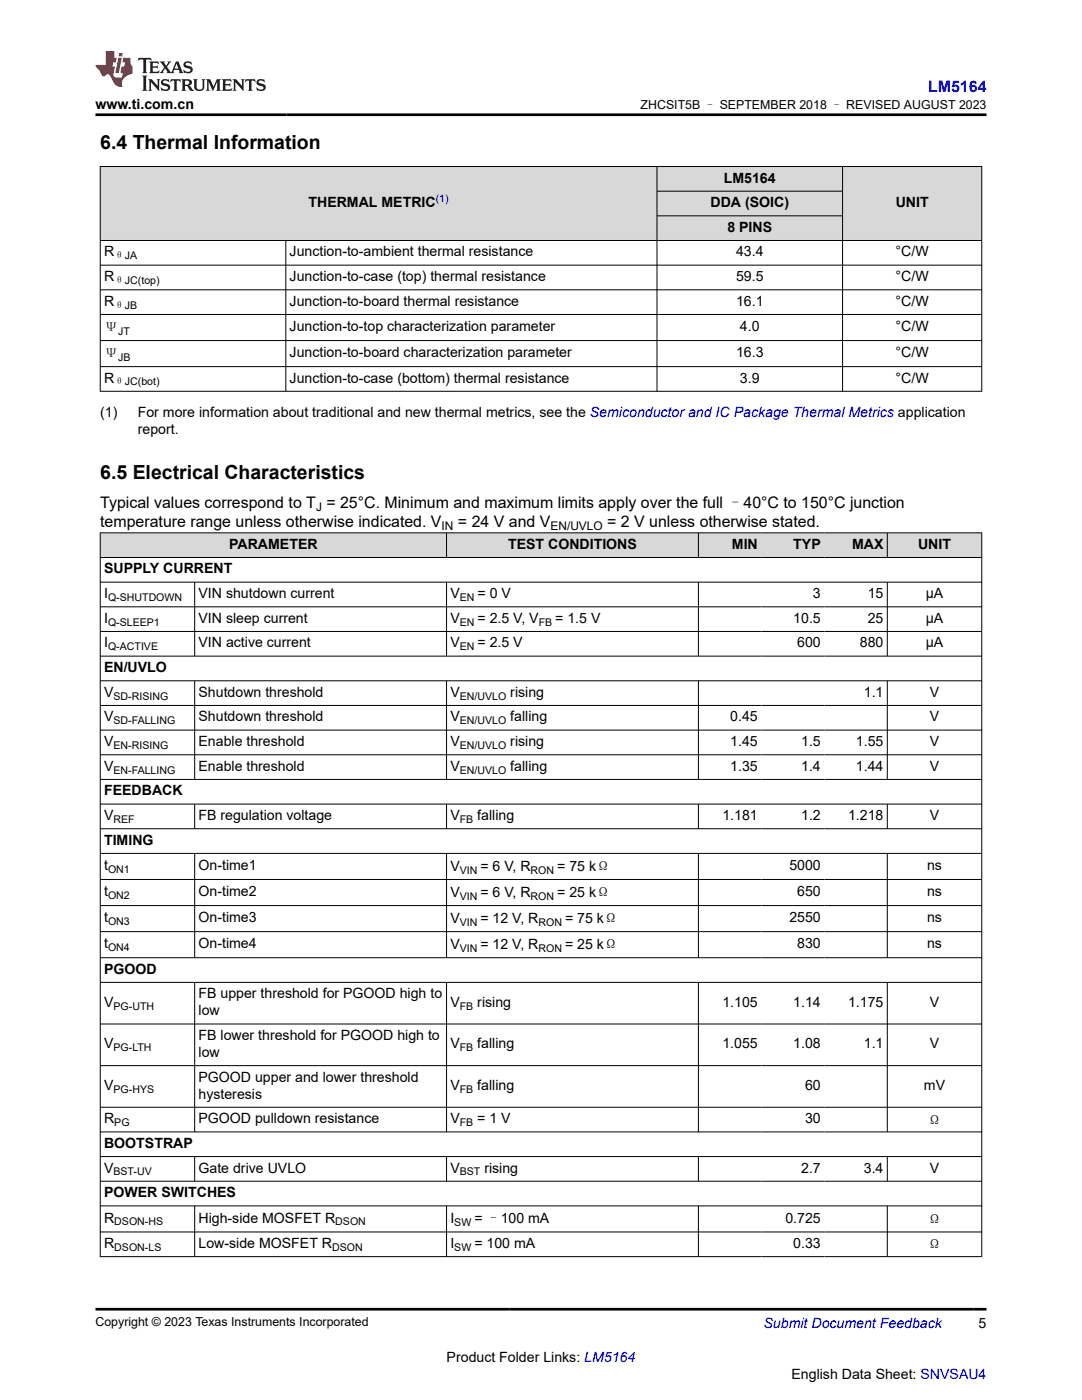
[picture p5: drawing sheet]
<svg xmlns="http://www.w3.org/2000/svg" width="216mm" height="279mm" viewBox="0 0 216 279" stroke-linecap="round" stroke-linejoin="round" font-family="sans-serif">
<defs><g id="words">
<g font-size="3.9">
<text x="20" y="29.8">6.4 Thermal Information</text>
<text x="20" y="95.6">6.5 Electrical Characteristics</text>
</g>
<text font-size="3.2" fill="#00f" x="185.2" y="18.3">LM5164</text>
<g font-size="3.2">
<text x="20" y="101.4">Typical values correspond to T = 25°C. Minimum and maximum limits apply over the full –40°C to 150°C junction</text>
<text x="20" y="105.2">temperature range unless otherwise indicated. V</text>
<text x="91.4" y="105.2">= 24 V and V</text>
<text x="121.2" y="105.2">= 2 V unless otherwise stated.</text>
</g>
<g font-size="2.8">
<text x="19" y="21.7">www.ti.com.cn</text>
<text x="61.6" y="41.3">THERMAL METRIC</text>
<text x="141.8" y="41.3">DDA (SOIC)</text>
<text x="144.4" y="36.4">LM5164</text>
<text x="178.7" y="41.3">UNIT</text>
<text x="145.1" y="46.3">8 PINS</text>
<text x="20.8" y="51.2">R</text>
<text x="57.8" y="51.2">Junction-to-ambient thermal resistance</text>
<text x="146.9" y="51.2">43.4</text>
<text x="178.7" y="51.2">°C/W</text>
<text x="20.8" y="56.1">R</text>
<text x="57.8" y="56.1">Junction-to-case (top) thermal resistance</text>
<text x="146.9" y="56.1">59.5</text>
<text x="178.7" y="56.1">°C/W</text>
<text x="20.8" y="61">R</text>
<text x="57.8" y="61">Junction-to-board thermal resistance</text>
<text x="146.9" y="61">16.1</text>
<text x="178.7" y="61">°C/W</text>
<text x="20.8" y="66.2">Ψ</text>
<text x="20.8" y="71.4">Ψ</text>
<text x="57.8" y="66.1">Junction-to-top characterization parameter</text>
<text x="57.8" y="71.3">Junction-to-board characterization parameter</text>
<text x="146.9" y="71.3">16.3</text>
<text x="147.6" y="66.1">4.0</text>
<text x="178.7" y="66.1">°C/W</text>
<text x="178.7" y="71.3">°C/W</text>
<text x="20.8" y="76.4">R</text>
<text x="57.8" y="76.4">Junction-to-case (bottom) thermal resistance</text>
<text x="147.6" y="76.4">3.9</text>
<text x="178.7" y="76.4">°C/W</text>
<text x="20" y="83.2">(1)</text>
<text x="27.5" y="83.2">For more information about traditional and new thermal metrics, see the Semiconductor and IC Package Thermal Metrics application</text>
<text x="27.5" y="86.5">report.</text>
<text x="45.7" y="109.5">PARAMETER</text>
<text x="101.4" y="109.5">TEST CONDITIONS</text>
<text x="146" y="109.5">MIN</text>
<text x="158.3" y="109.5">TYP</text>
<text x="170" y="109.5">MAX</text>
<text x="183.2" y="109.5">UNIT</text>
<text x="20.8" y="114.5">SUPPLY CURRENT</text>
<text x="20.8" y="119.4">I</text>
<text x="39.6" y="119.4">VIN shutdown current</text>
<text x="89.9" y="119.4">V</text>
<text x="95.3" y="119.4">= 0 V</text>
<text x="162.2" y="119.4">3</text>
<text x="173.1" y="119.4">15</text>
<text x="184.7" y="119.4">µA</text>
<text x="20.8" y="124.3">I</text>
<text x="39.6" y="124.3">VIN sleep current</text>
<text x="89.9" y="124.3">V</text>
<text x="95.3" y="124.3">= 2.5 V, V</text>
<text x="110.8" y="124.3">= 1.5 V</text>
<text x="158.3" y="124.3">10.5</text>
<text x="173.1" y="124.3">25</text>
<text x="184.7" y="124.3">µA</text>
<text x="20.8" y="129.2">I</text>
<text x="39.6" y="129.2">VIN active current</text>
<text x="89.9" y="129.2">V</text>
<text x="95.3" y="129.2">= 2.5 V</text>
<text x="159.1" y="129.2">600</text>
<text x="171.6" y="129.2">880</text>
<text x="184.7" y="129.2">µA</text>
<text x="20.8" y="134.1">EN/UVLO</text>
<text x="20.8" y="139.1">V</text>
<text x="20.8" y="144">V</text>
<text x="39.6" y="139.1">Shutdown threshold</text>
<text x="39.6" y="144">Shutdown threshold</text>
<text x="89.9" y="139.1">V</text>
<text x="89.9" y="144">V</text>
<text x="101.8" y="139.1">rising</text>
<text x="101.8" y="144">falling</text>
<text x="145.7" y="144">0.45</text>
<text x="172.4" y="139.1">1.1</text>
<text x="185.5" y="139.1">V</text>
<text x="185.5" y="144">V</text>
<text x="20.8" y="148.9">V</text>
<text x="39.6" y="148.9">Enable threshold</text>
<text x="89.9" y="148.9">V</text>
<text x="101.8" y="148.9">rising</text>
<text x="145.7" y="148.9">1.45</text>
<text x="159.9" y="148.9">1.5</text>
<text x="170.8" y="148.9">1.55</text>
<text x="185.5" y="148.9">V</text>
<text x="20.8" y="153.8">V</text>
<text x="39.6" y="153.8">Enable threshold</text>
<text x="89.9" y="153.8">V</text>
<text x="101.8" y="153.8">falling</text>
<text x="145.7" y="153.8">1.35</text>
<text x="159.9" y="153.8">1.4</text>
<text x="170.8" y="153.8">1.44</text>
<text x="185.5" y="153.8">V</text>
<text x="20.8" y="158.7">FEEDBACK</text>
<text x="20.8" y="163.7">V</text>
<text x="39.6" y="163.7">FB regulation voltage</text>
<text x="89.9" y="163.7">V</text>
<text x="95.2" y="163.7">falling</text>
<text x="144.2" y="163.7">1.181</text>
<text x="159.9" y="163.7">1.2</text>
<text x="169.2" y="163.7">1.218</text>
<text x="185.5" y="163.7">V</text>
<text x="20.8" y="168.6">TIMING</text>
<text x="20.8" y="173.6">t</text>
<text x="39.6" y="173.6">On-time1</text>
<text x="89.9" y="173.8">V</text>
<text x="95.9" y="173.8">= 6 V, R</text>
<text x="111.2" y="173.8">= 75 kΩ</text>
<text x="157.5" y="173.6">5000</text>
<text x="185" y="173.6">ns</text>
<text x="20.8" y="178.9">t</text>
<text x="39.6" y="178.9">On-time2</text>
<text x="89.9" y="179">V</text>
<text x="95.9" y="179">= 6 V, R</text>
<text x="111.2" y="179">= 25 kΩ</text>
<text x="159.1" y="178.9">650</text>
<text x="185" y="178.9">ns</text>
<text x="20.8" y="184.1">t</text>
<text x="39.6" y="184.1">On-time3</text>
<text x="89.9" y="184.2">V</text>
<text x="95.9" y="184.2">= 12 V, R</text>
<text x="112.7" y="184.2">= 75 kΩ</text>
<text x="157.5" y="184.1">2550</text>
<text x="185" y="184.1">ns</text>
<text x="20.8" y="189.3">t</text>
<text x="39.6" y="189.3">On-time4</text>
<text x="89.9" y="189.4">V</text>
<text x="95.9" y="189.4">= 12 V, R</text>
<text x="112.7" y="189.4">= 25 kΩ</text>
<text x="159.1" y="189.3">830</text>
<text x="185" y="189.3">ns</text>
<text x="20.8" y="194.3">PGOOD</text>
<text x="20.8" y="200.9">V</text>
<text x="39.6" y="199.2">FB upper threshold for PGOOD high to</text>
<text x="39.6" y="202.6">low</text>
<text x="89.9" y="200.9">V</text>
<text x="95.2" y="200.9">rising</text>
<text x="144.2" y="200.9">1.105</text>
<text x="158.3" y="200.9">1.14</text>
<text x="169.2" y="200.9">1.175</text>
<text x="185.5" y="200.9">V</text>
<text x="20.8" y="209.2">V</text>
<text x="39.6" y="207.6">FB lower threshold for PGOOD high to</text>
<text x="89.9" y="209.2">V</text>
<text x="95.2" y="209.2">falling</text>
<text x="144.2" y="209.2">1.055</text>
<text x="158.3" y="209.2">1.08</text>
<text x="172.4" y="209.2">1.1</text>
<text x="185.5" y="209.2">V</text>
<text x="39.6" y="210.9">low</text>
<text x="39.6" y="215.9">PGOOD upper and lower threshold</text>
<text x="20.8" y="217.6">V</text>
<text x="39.6" y="219.2">hysteresis</text>
<text x="89.9" y="217.6">V</text>
<text x="95.2" y="217.6">falling</text>
<text x="160.6" y="217.6">60</text>
<text x="184.4" y="217.6">mV</text>
<text x="20.8" y="224.2">R</text>
<text x="39.6" y="224.2">PGOOD pulldown resistance</text>
<text x="89.9" y="224.2">V</text>
<text x="95.2" y="224.2">= 1 V</text>
<text x="160.6" y="224.2">30</text>
<text x="185.1" y="224.5">Ω</text>
<text x="20.8" y="229.1">BOOTSTRAP</text>
<text x="20.8" y="234">V</text>
<text x="20.8" y="238.9">POWER SWITCHES</text>
<text x="39.6" y="234">Gate drive UVLO</text>
<text x="89.9" y="234">V</text>
<text x="96.7" y="234">rising</text>
<text x="159.9" y="234">2.7</text>
<text x="172.4" y="234">3.4</text>
<text x="185.5" y="234">V</text>
<text x="20.8" y="244">R</text>
<text x="39.6" y="244">High-side MOSFET R</text>
<text x="89.9" y="244.1">I</text>
<text x="94.7" y="244.1">= –100 mA</text>
<text x="156.7" y="244">0.725</text>
<text x="185.1" y="244.3">Ω</text>
<text x="20.8" y="249.1">R</text>
<text x="39.6" y="249.1">Low-side MOSFET R</text>
<text x="89.9" y="249.1">I</text>
<text x="94.7" y="249.1">= 100 mA</text>
<text x="158.3" y="249.1">0.33</text>
<text x="185.1" y="249.3">Ω</text>
<text x="195.3" y="265">5</text>
<text x="89.1" y="271.9">Product Folder Links: LM5164</text>
<text x="157.9" y="275.3">English Data Sheet: SNVSAU4</text>
</g>
<text font-size="2.8" fill="#00f" x="152.4" y="265">Submit Document Feedback</text>
<g font-size="2.5">
<text x="127.8" y="21.8">ZHCSIT5B – SEPTEMBER 2018 – REVISED AUGUST 2023</text>
<text x="19" y="264.7">Copyright © 2023 Texas Instruments Incorporated</text>
</g>
<g font-size="2.4">
<text x="63.1" y="102">J</text>
<text x="88.1" y="105.8">IN</text>
<text x="109.8" y="105.8">EN/UVLO</text>
</g>
<text font-size="2.1" fill="#00f" x="87" y="40.4">(1)</text>
<g font-size="2.1">
<text x="22.8" y="51.8">θJA</text>
<text x="22.8" y="56.7">θJC(top)</text>
<text x="22.8" y="61.6">θJB</text>
<text x="23.6" y="66.8">JT</text>
<text x="22.8" y="76.9">θJC(bot)</text>
<text x="23.6" y="72">JB</text>
<text x="21.6" y="119.9">Q-SHUTDOWN</text>
<text x="91.8" y="119.9">EN</text>
<text x="21.6" y="124.9">Q-SLEEP1</text>
<text x="91.8" y="124.9">EN</text>
<text x="107.5" y="124.9">FB</text>
<text x="21.6" y="129.8">Q-ACTIVE</text>
<text x="91.8" y="129.8">EN</text>
<text x="22.6" y="139.6">SD-RISING</text>
<text x="91.8" y="139.6">EN/UVLO</text>
<text x="22.6" y="144.5">SD-FALLING</text>
<text x="22.6" y="149.5">EN-RISING</text>
<text x="91.8" y="144.5">EN/UVLO</text>
<text x="91.8" y="149.5">EN/UVLO</text>
<text x="22.6" y="154.4">EN-FALLING</text>
<text x="91.8" y="154.4">EN/UVLO</text>
<text x="22.6" y="164.2">REF</text>
<text x="91.8" y="164.2">FB</text>
<text x="21.6" y="174.2">ON1</text>
<text x="21.6" y="179.4">ON2</text>
<text x="91.8" y="174.4">VIN</text>
<text x="91.8" y="179.6">VIN</text>
<text x="105.9" y="174.4">RON</text>
<text x="105.9" y="179.6">RON</text>
<text x="21.6" y="184.6">ON3</text>
<text x="91.8" y="184.8">VIN</text>
<text x="107.5" y="184.8">RON</text>
<text x="21.6" y="189.8">ON4</text>
<text x="91.8" y="190">VIN</text>
<text x="107.5" y="190">RON</text>
<text x="22.6" y="201.5">PG-UTH</text>
<text x="91.8" y="201.5">FB</text>
<text x="22.6" y="209.8">PG-LTH</text>
<text x="91.8" y="209.8">FB</text>
<text x="22.6" y="218.1">PG-HYS</text>
<text x="91.8" y="218.1">FB</text>
<text x="22.8" y="224.7">PG</text>
<text x="91.8" y="224.7">FB</text>
<text x="22.6" y="234.6">BST-UV</text>
<text x="91.8" y="234.6">BST</text>
<text x="22.8" y="244.6">DSON-HS</text>
<text x="66.9" y="244.6">DSON</text>
<text x="90.7" y="244.7">SW</text>
<text x="22.8" y="249.6">DSON-LS</text>
<text x="66.3" y="249.6">DSON</text>
<text x="90.7" y="249.6">SW</text>
</g>
</g></defs>
<g fill="#d8d8d8">
<path d="M20 33.2h175.9v5h-175.9z" fill-rule="evenodd"/>
<path d="M20.1 33.3h110.9v14.6h-110.9z" fill-rule="evenodd"/>
<path d="M131.2 33.3h36.9v4.8h-36.9z" fill-rule="evenodd"/>
<path d="M168.2 33.3h27.6v14.6h-27.6z" fill-rule="evenodd"/>
<path d="M131.2 38.2h36.9v4.8h-36.9z" fill-rule="evenodd"/>
<path d="M131.2 43.1h36.9v4.8h-36.9z" fill-rule="evenodd"/>
</g>
<g fill="none" stroke="#000" stroke-width=".2">
<path d="M19.9 33.2h176.1M20 33.2v45M131.1 33.2v45M131.1 38.2h37.1M168.1 33.2v45M195.9 33.2v45M19.9 48h176.1M19.9 52.9h176.1M19.9 57.8h176.1M57 48v30.2M131.1 43.1h37.1M19.9 62.8h176.1"/>
<path d="M19.9 68h176.1M19.9 73.2h176.1M19.9 78.1h176.1"/>
</g>
<g fill="#d8d8d8">
<path d="M20 106.3h175.9v5h-175.9z" fill-rule="evenodd"/>
<path d="M20.1 106.4h68.9v4.8h-68.9z" fill-rule="evenodd"/>
<path d="M89.2 106.4h50.1v4.8h-50.1z" fill-rule="evenodd"/>
<path d="M139.4 106.4h12.5v4.8h-12.5z" fill-rule="evenodd"/>
<path d="M151.9 106.4h12.6v4.8h-12.6z" fill-rule="evenodd"/>
<path d="M164.5 106.4h12.5v4.8h-12.5z" fill-rule="evenodd"/>
<path d="M177.1 106.4h18.7v4.8h-18.7z" fill-rule="evenodd"/>
</g>
<g fill="none" stroke="#000" stroke-width=".2">
<path d="M19.9 106.3h176.1M19.9 111.3h176.1M19.9 116.2h176.1M20 106.3v144.6M38.8 116.2v14.8M89.1 106.3v5M89.1 116.2v14.8M139.4 106.3v5M139.4 116.2v14.8M177.1 106.3v5M177.1 116.2v14.8M195.9 106.3v144.6"/>
<path d="M19.9 121.1h176.1M19.9 126h176.1M19.9 130.9h176.1M19.9 135.9h176.1M38.8 135.9v19.7M89.1 135.9v19.7M139.4 135.9v19.7M177.1 135.9v19.7M19.9 140.8h176.1M19.9 145.7h176.1M19.9 150.6h176.1M19.9 155.6h176.1"/>
<path d="M19.9 160.5h176.1M19.9 165.4h176.1M19.9 170.3h176.1M19.9 175.5h176.1M38.8 160.5v5M38.8 170.3v20.9M89.1 160.5v5M89.1 170.3v20.9M139.4 160.5v5M139.4 170.3v20.9M177.1 160.5v5M177.1 170.3v20.9"/>
<path d="M19.9 180.7h176.1M19.9 185.9h176.1M19.9 191.1h176.1M19.9 196.1h176.1M38.8 196.1v29.9M89.1 196.1v29.9M139.4 196.1v29.9M177.1 196.1v29.9M19.9 204.4h176.1M19.9 212.7h176.1M19.9 221h176.1M19.9 225.9h176.1"/>
<path d="M19.9 230.8h176.1M19.9 235.7h176.1M38.8 230.8v5M89.1 230.8v5M139.4 230.8v5M177.1 230.8v5M19.9 240.7h176.1M19.9 245.9h176.1M19.9 250.8h176.1M38.8 240.7v10.2M89.1 240.7v10.2M139.4 240.7v10.2"/>
<path d="M177.1 240.7v10.2"/>
</g>
<path d="M27.7 11.6l-.2 .5 .5-.2h.6v.1v2.2l-.2 .4h1l-.2-.4v-2.2v-.1h.5l.5 .2-.1-.5zM29.8 12.3l.2 .4v1.5l-.2 .4h1.9l.1-.6a1.08 1.08 0 0 1-1.3 .2v-.7h.6l.4 .2v-.7l-.4 .2h-.6v-.5l.2-.2a1 1 0 0 1 1 .3l-.1-.5zM31.8 12.3l1 1.1-1 1.2h.9l-.2-.2 .4-.8 .5 .8-.2 .2h1.6l-.2-.2 .1-.5h1l.1 .5-.1 .2h.9l-.2-.3-.8-2h-.5l-1 2.2-.8-1.1 .9-1.1h-.8l.2 .2-.5 .6-.3-.6 .1-.2zM35.2 12.7l.4 1h-.8zM36.8 12.4a.65 .65 0 0 0-.2 .7 .65 .65 0 0 0 .6 .5l.7 .1 .1 .3a.79 .79 0 0 1-.7 .4 .79 .79 0 0 1-.7-.5l.1 .7 .2-.1a.93 .93 0 0 0 1.1 .1 .93 .93 0 0 0 .4-1 1.46 1.46 0 0 0-1.2-.6l-.1-.3a1.09 1.09 0 0 1 1.2 .2l-.2-.6-.1 .1-.6-.2zM28.4 15.1l.2 .4v2.2l-.2 .4h1l-.2-.4v-2.2l.2-.4zM29.6 15.8l.2 .4v1.5l-.2 .4h.8l-.3-.4v-1.3l1.7 1.8v-2l.2-.4h-.8l.2 .2 .1 1.1-1.2-1.3zM32.3 15.9a.65 .65 0 0 0-.2 .8 .65 .65 0 0 0 .7 .4l.6 .2 .1 .2a.79 .79 0 0 1-.7 .4 .79 .79 0 0 1-.7-.5l.1 .7 .2-.1a.93 .93 0 0 0 1.1 .1 .93 .93 0 0 0 .4-.9 1.46 1.46 0 0 0-1.2-.6l-.1-.4a1.09 1.09 0 0 1 1.2 .2l-.2-.6-.1 .1-.6-.1zM34.1 15.8l-.1 .6a.63 .63 0 0 1 .7-.3l.1 1.6-.3 .4h1l-.2-.4v-1.6a.66 .66 0 0 1 .8 .3l-.1-.6zM36.2 15.8l.2 .4v1.5l-.2 .4h.9l-.2-.2v-.7h.5l.1 .2a.79 .79 0 0 0 1.2 .6l-1-.9a.61 .61 0 0 0 .6-.6 .61 .61 0 0 0-.5-.7zM36.9 16.1h.2a.47 .47 0 0 1 .5 .1 .47 .47 0 0 1 .1 .5l-.2 .1-.6 .1zM38.5 15.8l.2 .2a2.27 2.27 0 0 0 .4 2 1.04 1.04 0 0 0 1.7-.7v-1.3l.2-.2h-.8l.2 .4v1.1a.6 .6 0 0 1-.6 .6 .6 .6 0 0 1-.6-.6v-1.1l.3-.4zM41.1 15.8l.2 .4v1.5l-.2 .4h.7l-.2-.4v-1.4l.9 1.9 .8-1.9v1.4l-.2 .4h1l-.3-.4v-1.5l.3-.4h-.8l-.7 1.5-.7-1.5zM44.3 15.8l.2 .4v1.5l-.2 .4h1.9l.1-.6a1.09 1.09 0 0 1-1.3 .2v-.7h.6l.4 .2v-.6l-.4 .2h-.6v-.6l.2-.1a1.01 1.01 0 0 1 1 .3l-.1-.6zM46.4 15.8l.3 .4v1.5l-.3 .4h.8l-.2-.4v-1.3l1.6 1.8v-2l.2-.4h-.7l.2 .2v1.1l-1.2-1.3zM49 15.8l-.1 .6a.63 .63 0 0 1 .8-.3v1.6l-.3 .4h1l-.2-.4v-1.6a.66 .66 0 0 1 .8 .3l-.1-.6zM51.4 15.9a.65 .65 0 0 0-.2 .8 .65 .65 0 0 0 .6 .4l.6 .2 .2 .2a.79 .79 0 0 1-.8 .4 .79 .79 0 0 1-.6-.5l.1 .7 .2-.1a.93 .93 0 0 0 1 .1 .93 .93 0 0 0 .5-.9 1.46 1.46 0 0 0-1.3-.6l-.1-.4a1.09 1.09 0 0 1 1.3 .2l-.2-.6-.2 .1-.5-.1z" fill="#231f20"/>
<path d="M21.1 10.2v2.8h-2.1l.1 .3 .9 1a.95 .95 0 0 0 .9 .9 .59 .59 0 0 1 .6-.4 .59 .59 0 0 1 .5 .4l.4 .7a1.59 1.59 0 0 0 2.1 1.4 1.61 1.61 0 0 1 1-2.3l1-.3-.1-1.5a1.59 1.59 0 0 1-.4-1.7h-1.4l-.2 .9h.5l-.1 .9h-.5l-.2 1v.2l.4 .1-.2 .9h-.6a.73 .73 0 0 1-1.1-.7l.3-1.5h-.5l.2-.9h.5l.2-.9h-.5v-1.3zM23.6 11.5l-.6 3.1h.7l.6-3.1zM23.8 10.6l-.1 .6h.7l.1-.6z" fill="#ed1c24"/>
<path d="M19 22.9h177.8M19 261.3h177.8" fill="none" stroke="#000" stroke-width=".53"/>
<use href="#words"/>
</svg>
